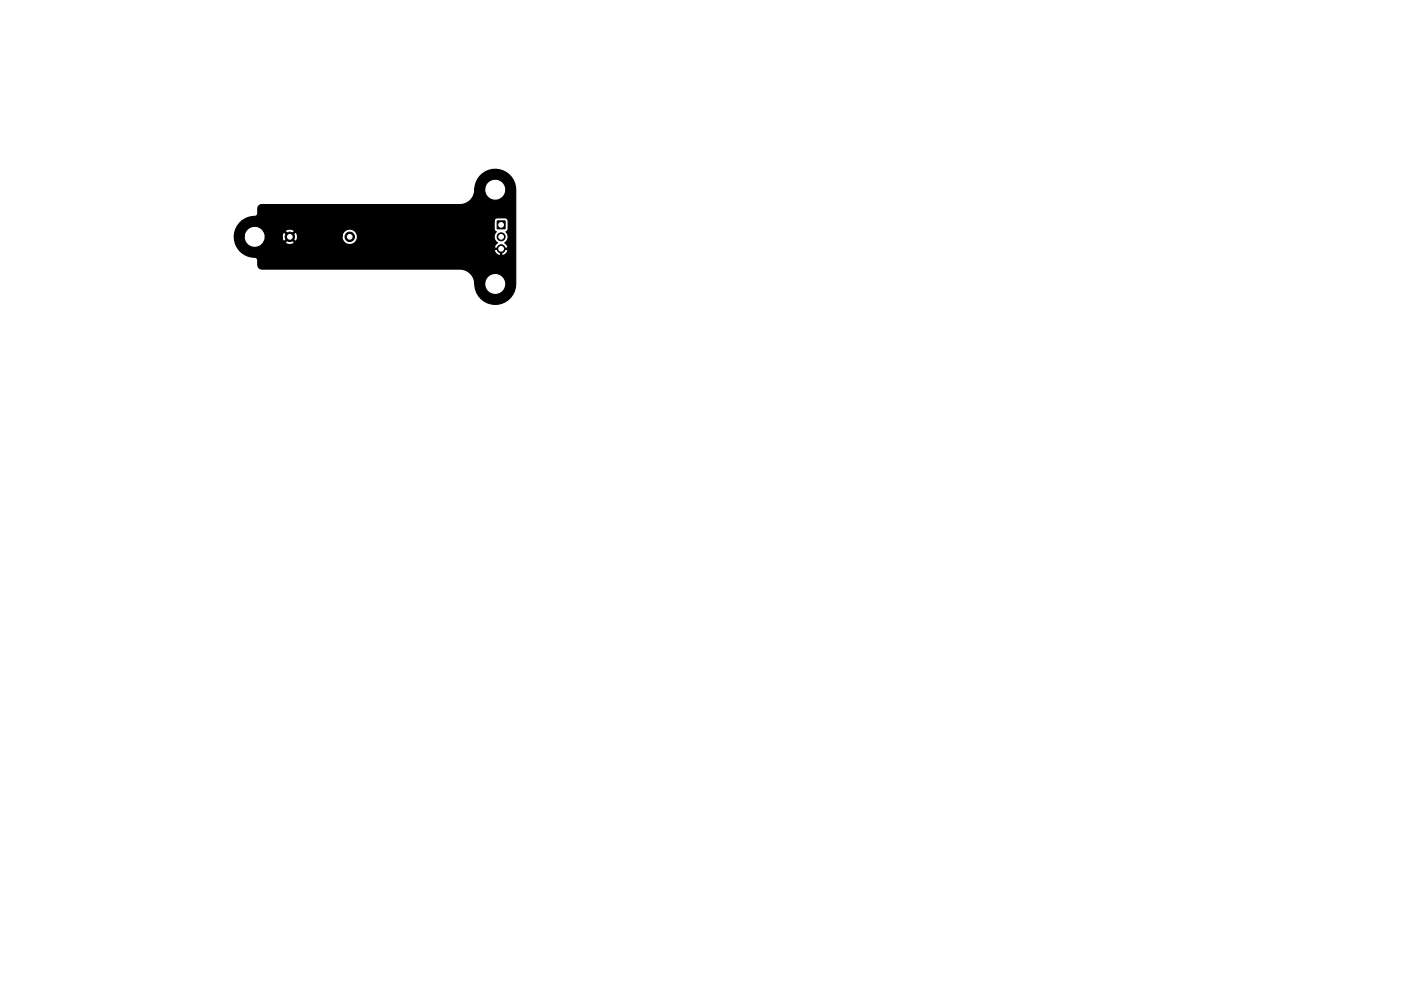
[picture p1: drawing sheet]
<svg xmlns="http://www.w3.org/2000/svg" width="297mm" height="210mm" viewBox="0 0 297 210" stroke-linecap="round" stroke-linejoin="round" font-family="sans-serif">
<g fill="#000" stroke="#000" stroke-width=".21">
<path d="M105.4 46.9h1.7v1.7h-1.7z"/>
<circle cx="61.4" cy="50.2" r="1"/>
<circle cx="74.1" cy="50.2" r="1"/>
<circle cx="106.3" cy="50.2" r=".85"/>
<circle cx="106.3" cy="52.8" r=".85"/>
</g>
<path d="M50.8 47.3l.5-.4h53.5v1.8l.4 .5a1.48 1.48 0 0 0 .3 2.3l-.3 .3a.67 .67 0 0 0-.3 .9h2.7l.1-.3-.2-.4-.5-.5 .2-.1a1.48 1.48 0 0 0 .1-2.2l.4-.5v-1.8a.64 .64 0 0 0-.6-.7h-1.8l-.4 .3-.1 .4h-53.5a6.9 6.9 0 0 1 3.1-1.1l.3-.4v-1.1a.85 .85 0 0 1 .8-.9h42l1.3-.3 1-.7 .6-1 .3-1.4h2.1v.5a2.25 2.25 0 0 0 3.4 1.7 2.25 2.25 0 0 0 0-3.9 2.25 2.25 0 0 0-3.4 1.7h-2.1v-.5a4.3 4.3 0 0 1 4.7-3.6 4.3 4.3 0 0 1 3.9 4.4v20.7a4.4 4.4 0 0 1-4.8 3.6 4.4 4.4 0 0 1-3.9-4.6h2.2v.5a2.25 2.25 0 0 0 3.4 1.7 2.25 2.25 0 0 0 0-3.9 2.25 2.25 0 0 0-3.4 1.7h-2.2l-.2-1-.7-1-1-.7-1.2-.2h-42a.85 .85 0 0 1-.8-.9l-.1-1.2-.2-.3-.4-.1a4.3 4.3 0 0 1-3.2-1.5h54l.4 .7a.81 .81 0 0 0 .9 .3v-1.2h.3v1.2l.2 .1 .5-.2 .4-.4 .2-.5-.1-.2h-2.7l-.1 .2h-54a4.2 4.2 0 0 1-1.1-3.1h2.1v.5a2.24 2.24 0 0 0 1.7 1.9 2.24 2.24 0 0 0 2.4-1h4.6l.1 .2 .9 .3 .8-.3 .1-.2-1-1-.9 1h-4.6l.3-1.1h3.6l.3 .8 .2 .1 1-1h.3l1 1a.96 .96 0 0 0 .5-1.1h9.4v.3a1.64 1.64 0 0 0 2.5 1.2 1.64 1.64 0 0 0 0-2.7 1.64 1.64 0 0 0-2.5 1.2h-9.4l-.3-.7-.2-.1-1 .9h-.3l-1-.9a.94 .94 0 0 0-.5 1h-3.6l-.3-1.2h4.6l.9 1 1-1a1.15 1.15 0 0 0-1.9 0h-4.6l-.2-.3a2.25 2.25 0 0 0-2.4-.7 2.25 2.25 0 0 0-1.5 1.9h-2.1l.3-1.4z" fill="#000" stroke="#000" stroke-width=".25"/>
<g fill="#fff" stroke="#fff" stroke-width=".21">
<circle cx="106.3" cy="52.8" r=".5"/>
<circle cx="106.3" cy="50.2" r=".5"/>
<circle cx="106.3" cy="47.7" r=".5"/>
<circle cx="74.2" cy="50.2" r=".5"/>
<circle cx="61.5" cy="50.2" r=".5"/>
<circle cx="105" cy="60.2" r="1.6"/>
<circle cx="105" cy="40.2" r="1.6"/>
<circle cx="54" cy="50.2" r="1.6"/>
</g>
</svg>
